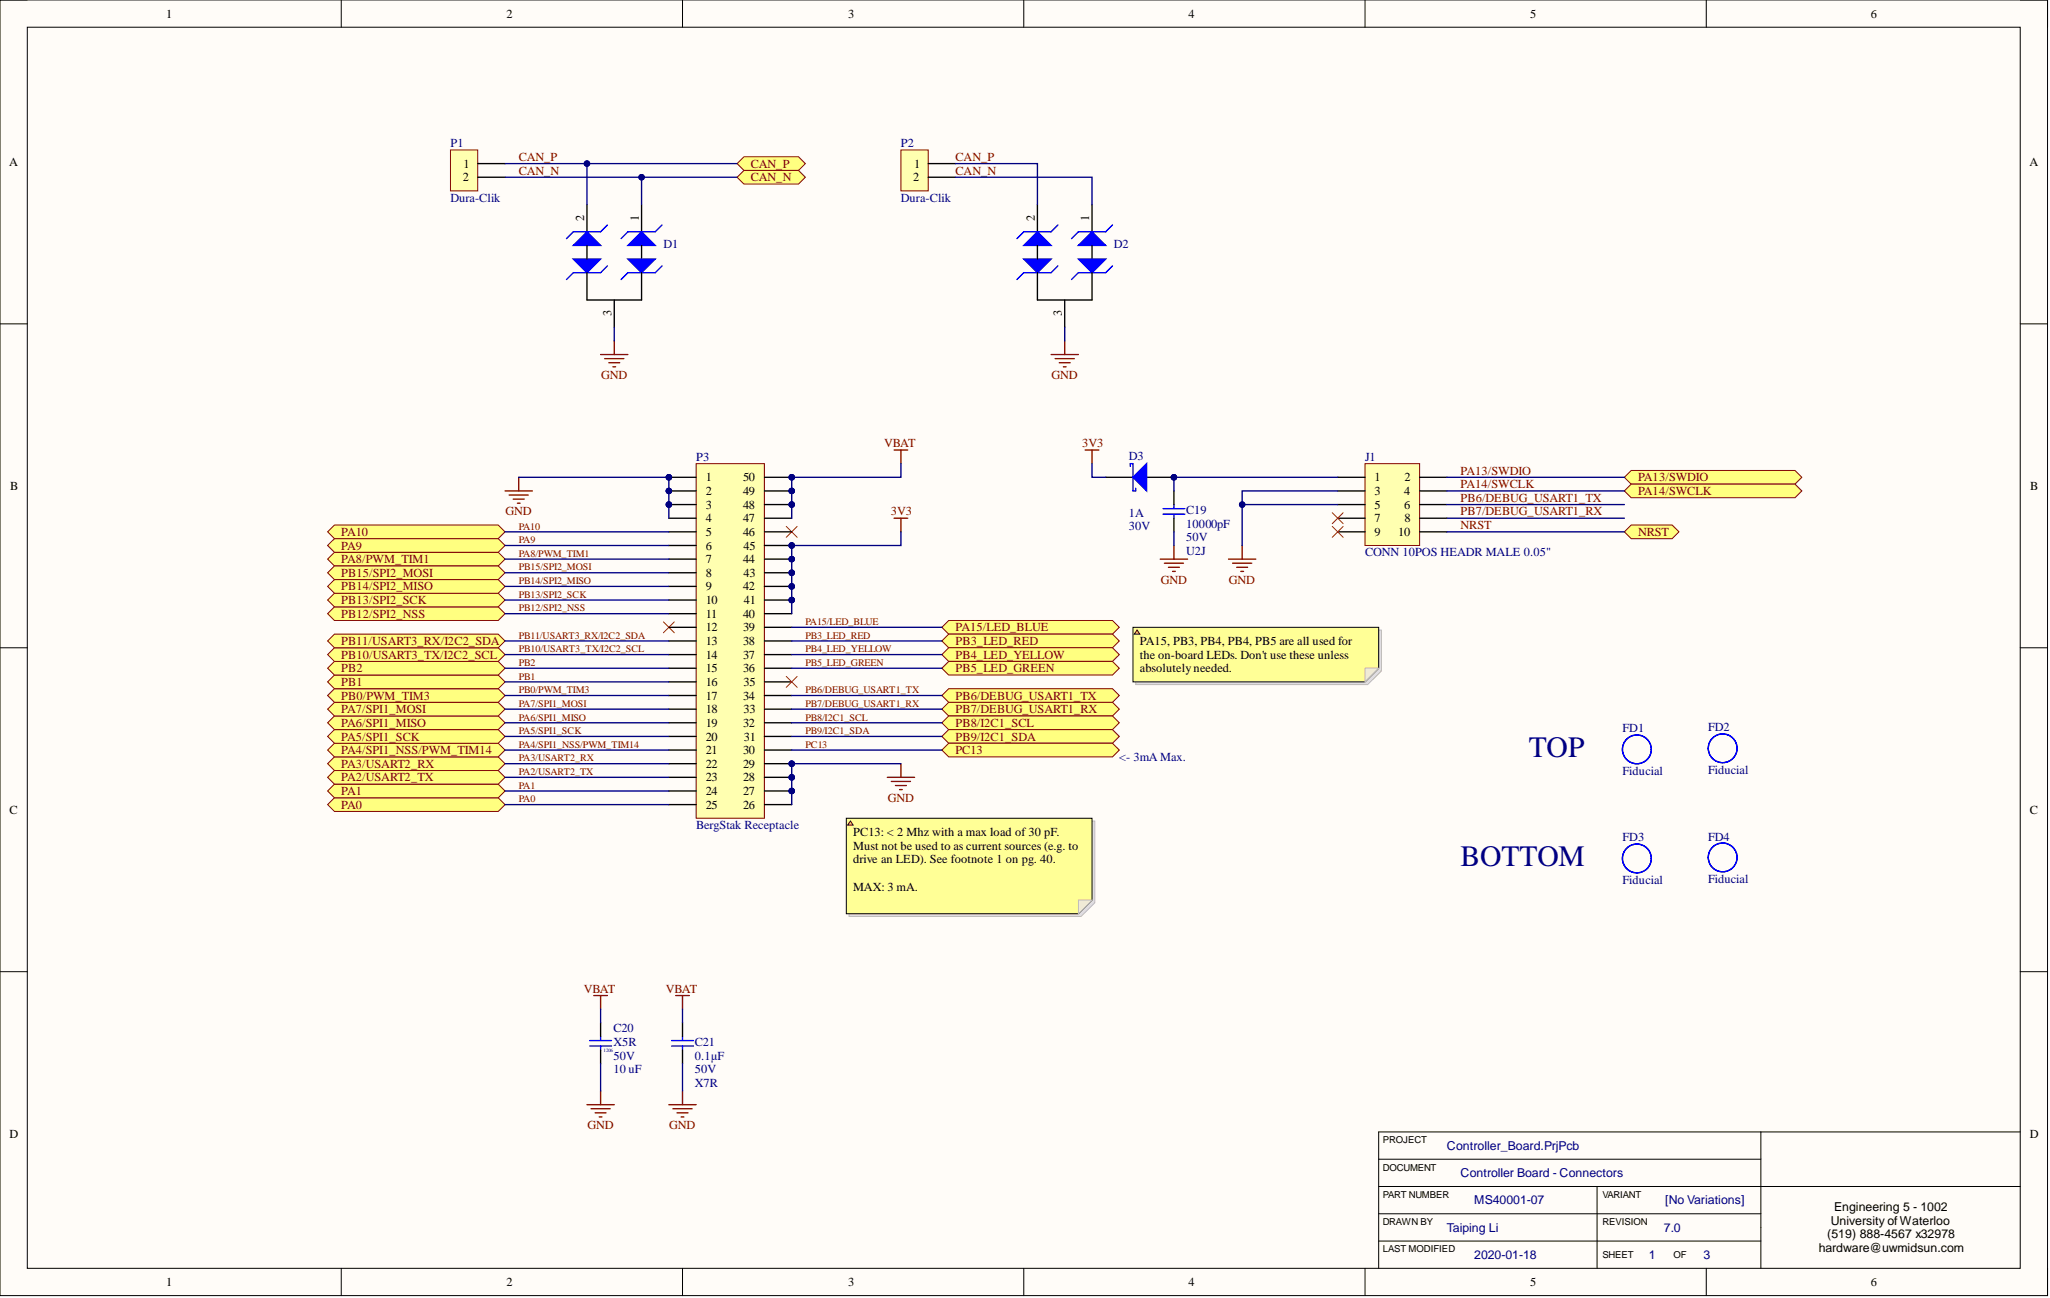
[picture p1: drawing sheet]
<svg xmlns="http://www.w3.org/2000/svg" width="381mm" height="241mm" viewBox="0 0 381 241" stroke-linecap="round" stroke-linejoin="round" font-family="sans-serif">
<defs><g id="words">
<g font-size="5.5" fill="#000080">
<text x="284.1" y="140.8">TOP</text>
<text x="271.5" y="161.1">BOTTOM</text>
</g>
<g font-size="2.3">
<text x="30.9" y="3.3">1</text>
<text x="94.1" y="3.3">2</text>
<text x="157.6" y="3.3">3</text>
<text x="220.9" y="3.3">4</text>
<text x="284.4" y="3.3">5</text>
<text x="347.7" y="3.3">6</text>
<text x="1.7" y="30.8">A</text>
<text x="86" y="33.7">2</text>
<text x="86.2" y="31.2">1</text>
<text x="169.7" y="33.7">2</text>
<text x="169.9" y="31.2">1</text>
<text x="377.2" y="30.8">A</text>
<text x="108.6" y="41.1" transform="rotate(-90 108.6 41.1)">2</text>
<text x="118.7" y="41.1" transform="rotate(-90 118.7 41.1)">1</text>
<text x="192.3" y="41.1" transform="rotate(-90 192.3 41.1)">2</text>
<text x="202.4" y="41.1" transform="rotate(-90 202.4 41.1)">1</text>
<text x="113.7" y="58.7" transform="rotate(-90 113.7 58.7)">3</text>
<text x="197.4" y="58.7" transform="rotate(-90 197.4 58.7)">3</text>
<text x="131.2" y="89.5">1</text>
<text x="138.1" y="89.5">50</text>
<text x="255.5" y="89.5">1</text>
<text x="261.1" y="89.5">2</text>
<text x="1.9" y="91.1">B</text>
<text x="131.2" y="92">2</text>
<text x="131.2" y="94.6">3</text>
<text x="138.1" y="94.6">48</text>
<text x="138.1" y="92">49</text>
<text x="255.5" y="92">3</text>
<text x="255.5" y="94.6">5</text>
<text x="261" y="92">4</text>
<text x="261" y="94.6">6</text>
<text x="377.3" y="91.1">B</text>
<text x="131.2" y="97.1">4</text>
<text x="131.2" y="99.6">5</text>
<text x="138.1" y="99.6">46</text>
<text x="138.1" y="97.1">47</text>
<text x="255.5" y="97.1">7</text>
<text x="255.5" y="99.6">9</text>
<text x="259.9" y="99.6">10</text>
<text x="261.1" y="97.1">8</text>
<text x="131.2" y="102.2">6</text>
<text x="131.2" y="104.7">7</text>
<text x="131.2" y="107.2">8</text>
<text x="138.1" y="104.7">44</text>
<text x="138.2" y="107.2">43</text>
<text x="138.2" y="102.2">45</text>
<text x="131.2" y="109.8">9</text>
<text x="131.2" y="112.3">10</text>
<text x="138.1" y="109.8">42</text>
<text x="138.3" y="112.3">41</text>
<text x="131.2" y="114.8">11</text>
<text x="131.2" y="117.4">12</text>
<text x="131.2" y="119.9">13</text>
<text x="138.1" y="119.9">38</text>
<text x="138.1" y="117.4">39</text>
<text x="138.1" y="114.8">40</text>
<text x="211.8" y="119.9">PA15, PB3, PB4, PB4, PB5 are all used for</text>
<text x="131.2" y="122.5">14</text>
<text x="131.2" y="125">15</text>
<text x="138.1" y="125">36</text>
<text x="138.1" y="122.5">37</text>
<text x="211.8" y="122.5">the on-board LEDs. Don't use these unless</text>
<text x="211.8" y="125">absolutelyneeded.</text>
<text x="131.2" y="127.5">16</text>
<text x="131.2" y="130.1">17</text>
<text x="138.1" y="130.1">34</text>
<text x="138.2" y="127.5">35</text>
<text x="131.2" y="132.6">18</text>
<text x="131.2" y="135.1">19</text>
<text x="131.2" y="137.7">20</text>
<text x="138.1" y="135.1">32</text>
<text x="138.2" y="132.6">33</text>
<text x="138.3" y="137.7">31</text>
<text x="131.2" y="140.2">21</text>
<text x="131.2" y="142.7">22</text>
<text x="138.1" y="142.7">29</text>
<text x="138.1" y="140.2">30</text>
<text x="131.2" y="145.3">23</text>
<text x="131.2" y="147.8">24</text>
<text x="138.1" y="147.8">27</text>
<text x="138.1" y="145.3">28</text>
<text x="1.8" y="151.3">C</text>
<text x="131.2" y="150.3">25</text>
<text x="138.1" y="150.3">26</text>
<text x="158.6" y="155.4">PC13: &lt; 2 Mhz with a max load of 30 pF.</text>
<text x="377.2" y="151.3">C</text>
<text x="158.6" y="157.9">Must not be used to as current sources (e.g. to</text>
<text x="158.6" y="160.5">drive an LED). See footnote 1 on pg. 40.</text>
<text x="158.6" y="165.6">MAX: 3 mA.</text>
<text x="1.8" y="211.5">D</text>
<text x="377.2" y="211.5">D</text>
<text x="340.3" y="227.7">University of Waterloo</text>
<text x="340.9" y="225.1">Engineering 5 - 1002</text>
<text x="338" y="232.7">hardware@uwmidsun.com</text>
<text x="339.6" y="230.2">(519) 888-4567 x32978</text>
<text x="30.9" y="239.1">1</text>
<text x="94.1" y="239.1">2</text>
<text x="157.6" y="239.1">3</text>
<text x="220.9" y="239.1">4</text>
<text x="284.4" y="239.1">5</text>
<text x="347.7" y="239.1">6</text>
</g>
<g font-size="2.3" fill="#000080">
<text x="83.7" y="27.4">P1</text>
<text x="167.4" y="27.4">P2</text>
<text x="83.7" y="37.5">Dura-Clik</text>
<text x="167.4" y="37.5">Dura-Clik</text>
<text x="123.3" y="46.1">D1</text>
<text x="207" y="46.1">D2</text>
<text x="129.4" y="85.7">P3</text>
<text x="209.8" y="85.4">D3</text>
<text x="253.7" y="85.7">J1</text>
<text x="220.5" y="95.6">C19</text>
<text x="209.8" y="96.1">1A</text>
<text x="209.8" y="98.6">30V</text>
<text x="220.5" y="98.1">10000pF</text>
<text x="220.5" y="100.6">50V</text>
<text x="220.5" y="103.2">U2J</text>
<text x="253.7" y="103.4">CONN 10POS HEADR MALE 0.05&quot;</text>
<text x="301.6" y="136.1">FD1</text>
<text x="317.5" y="136">FD2</text>
<text x="208" y="141.5">&lt;- 3mA Max.</text>
<text x="317.5" y="143.8">Fiducial</text>
<text x="301.6" y="144">Fiducial</text>
<text x="129.4" y="154.1">BergStak Receptacle</text>
<text x="301.6" y="156.4">FD3</text>
<text x="317.5" y="156.3">FD4</text>
<text x="301.6" y="164.3">Fiducial</text>
<text x="317.5" y="164.1">Fiducial</text>
<text x="114" y="191.9">C20</text>
<text x="114" y="194.5">X5R</text>
<text x="114" y="197">50V</text>
<text x="129.1" y="197">0.1µF</text>
<text x="129.1" y="194.5">C21</text>
<text x="114" y="199.5">10 uF</text>
<text x="129.1" y="199.5">50V</text>
<text x="129.1" y="202.1">X7R</text>
<text x="268.9" y="213.7">Controller_Board.PrjPcb</text>
<text x="271.5" y="218.8">Controller Board - Connectors</text>
<text x="274" y="223.9">MS40001-07</text>
<text x="309.5" y="223.9">[No Variations]</text>
<text x="268.9" y="228.9">Taiping Li</text>
<text x="309.3" y="228.9">7.0</text>
<text x="274" y="234">2020-01-18</text>
<text x="306.5" y="234">1</text>
<text x="316.6" y="234">3</text>
</g>
<g font-size="2.3" fill="#800000">
<text x="96.4" y="29.9">CAN_P</text>
<text x="177.6" y="29.9">CAN_P</text>
<text x="96.4" y="32.4">CAN_N</text>
<text x="139.5" y="31.2">CAN_P</text>
<text x="139.5" y="33.7">CAN_N</text>
<text x="177.6" y="32.4">CAN_N</text>
<text x="111.7" y="70.5">GND</text>
<text x="195.4" y="70.5">GND</text>
<text x="164.3" y="83.2">VBAT</text>
<text x="201.1" y="83.2">3V3</text>
<text x="271.5" y="88.2">PA13/SWDIO</text>
<text x="304.4" y="89.5">PA13/SWDIO</text>
<text x="94" y="95.8">GND</text>
<text x="165.6" y="95.8">3V3</text>
<text x="271.5" y="90.8">PA14/SWCLK</text>
<text x="271.5" y="93.3">PB6/DEBUG_USART1_TX</text>
<text x="271.5" y="95.8">PB7/DEBUG_USART1_RX</text>
<text x="304.4" y="92">PA14/SWCLK</text>
<text x="63.4" y="99.6">PA10</text>
<text x="271.5" y="98.4">NRST</text>
<text x="304.4" y="99.6">NRST</text>
<text x="63.4" y="104.7">PA8/PWM_TIM1</text>
<text x="63.4" y="102.2">PA9</text>
<text x="63.4" y="107.2">PB15/SPI2_MOSI</text>
<text x="63.4" y="112.3">PB13/SPI2_SCK</text>
<text x="63.4" y="109.8">PB14/SPI2_MISO</text>
<text x="215.7" y="108.5">GND</text>
<text x="228.4" y="108.5">GND</text>
<text x="63.4" y="119.9">PB11/USART3_RX/I2C2_SDA</text>
<text x="63.4" y="114.8">PB12/SPI2_NSS</text>
<text x="177.6" y="117.4">PA15/LED_BLUE</text>
<text x="177.6" y="119.9">PB3_LED_RED</text>
<text x="63.4" y="125">PB2</text>
<text x="63.4" y="122.5">PB10/USART3_TX/I2C2_SCL</text>
<text x="177.6" y="122.5">PB4_LED_YELLOW</text>
<text x="177.6" y="125">PB5_LED_GREEN</text>
<text x="63.4" y="130.1">PB0/PWM_TIM3</text>
<text x="63.4" y="127.5">PB1</text>
<text x="177.6" y="130.1">PB6/DEBUG_USART1_TX</text>
<text x="63.4" y="137.7">PA5/SPI1_SCK</text>
<text x="63.4" y="135.1">PA6/SPI1_MISO</text>
<text x="63.4" y="132.6">PA7/SPI1_MOSI</text>
<text x="177.6" y="132.6">PB7/DEBUG_USART1_RX</text>
<text x="177.6" y="135.1">PB8/I2C1_SCL</text>
<text x="177.6" y="137.7">PB9/I2C1_SDA</text>
<text x="63.4" y="142.7">PA3/USART2_RX</text>
<text x="63.4" y="140.2">PA4/SPI1_NSS/PWM_TIM14</text>
<text x="177.6" y="140.2">PC13</text>
<text x="63.4" y="147.8">PA1</text>
<text x="63.4" y="145.3">PA2/USART2_TX</text>
<text x="165" y="149.1">GND</text>
<text x="63.4" y="150.3">PA0</text>
<text x="108.5" y="184.6">VBAT</text>
<text x="123.7" y="184.6">VBAT</text>
<text x="109.2" y="209.9">GND</text>
<text x="124.4" y="209.9">GND</text>
</g>
<g font-size="1.9" fill="#800000">
<text x="96.4" y="98.4">PA10</text>
<text x="96.4" y="101">PA9</text>
<text x="96.4" y="103.5">PA8/PWM_TIM1</text>
<text x="96.4" y="106.1">PB15/SPI2_MOSI</text>
<text x="96.4" y="108.6">PB14/SPI2_MISO</text>
<text x="96.4" y="111.1">PB13/SPI2_SCK</text>
<text x="96.4" y="113.7">PB12/SPI2_NSS</text>
<text x="96.4" y="118.7">PB11/USART3_RX/I2C2_SDA</text>
<text x="149.7" y="118.7">PB3_LED_RED</text>
<text x="149.7" y="116.2">PA15/LED_BLUE</text>
<text x="96.4" y="121.3">PB10/USART3_TX/I2C2_SCL</text>
<text x="96.4" y="123.8">PB2</text>
<text x="149.7" y="123.8">PB5_LED_GREEN</text>
<text x="149.7" y="121.3">PB4_LED_YELLOW</text>
<text x="96.4" y="126.3">PB1</text>
<text x="96.4" y="128.9">PB0/PWM_TIM3</text>
<text x="96.4" y="131.4">PA7/SPI1_MOSI</text>
<text x="149.7" y="128.9">PB6/DEBUG_USART1_TX</text>
<text x="149.7" y="131.4">PB7/DEBUG_USART1_RX</text>
<text x="96.4" y="133.9">PA6/SPI1_MISO</text>
<text x="96.4" y="136.5">PA5/SPI1_SCK</text>
<text x="149.7" y="133.9">PB8/I2C1_SCL</text>
<text x="149.7" y="136.5">PB9/I2C1_SDA</text>
<text x="96.4" y="139">PA4/SPI1_NSS/PWM_TIM14</text>
<text x="96.4" y="141.6">PA3/USART2_RX</text>
<text x="149.7" y="139">PC13</text>
<text x="96.4" y="144.1">PA2/USART2_TX</text>
<text x="96.4" y="146.6">PA1</text>
<text x="96.4" y="149.2">PA0</text>
</g>
<g font-size="1.8">
<text x="257" y="212.5">PROJECT</text>
<text x="257" y="217.6">DOCUMENT</text>
<text x="257" y="227.8">DRAWN BY</text>
<text x="257" y="222.7">PART NUMBER</text>
<text x="297.8" y="227.8">REVISION</text>
<text x="297.8" y="222.7">VARIANT</text>
<text x="257" y="232.8">LAST MODIFIED</text>
<text x="297.8" y="233.8">SHEET</text>
<text x="311" y="233.8">OF</text>
</g>
<text font-size=".9" fill="#000080" x="112.1" y="195.6">1206</text>
</g></defs>
<path d="M0 0h380.5v240.9h-380.5z" fill-rule="evenodd" fill="#fffcf8"/>
<path d="M0 0h380.5v240.9h-380.5z" fill="none" stroke="#000" stroke-width=".19"/>
<path d="M5.1 5.1h370.4v230.7h-370.4z" fill-rule="evenodd" fill="#fffcf8"/>
<g fill="none" stroke="#000" stroke-width=".19">
<path d="M0 0h5.1M63.4 0v5.1M126.8 0v5.1M190.3 0v5.1M253.7 0v5.1M317.1 0v5.1M375.5 0h5v5.1M5.1 5.1h370.4v230.7h-370.4zM0 60.2h5.1M375.5 60.2h5M0 120.4h5.1M375.5 120.4h5"/>
<path d="M0 180.6h5.1M375.5 180.6h5M256.2 215.5h71.1M327.3 210.4v25.4M375.5 210.4h-119.3v25.4M63.4 235.8v5.1M126.8 235.8v5.1M190.3 235.8v5.1M253.7 235.8v5.1M256.2 230.7h71.1M256.2 220.6h119.3M256.2 225.6h71.1"/>
<path d="M296.8 220.6v15.2M317.1 235.8v5.1M380.5 235.8v5.1"/>
</g>
<path d="M93.9 91.3h5M94.6 92h3.6M95.4 92.8h2M96.2 93.5h.5M96.4 88.7v2.6M166.2 96.3h2.5M167.4 96.3v2.6" fill="none" stroke="#800000" stroke-width=".25"/>
<path d="M146.1 97.9l2.1 2M148.2 97.9l-2.1 2M123.3 115.6l2 2M125.3 115.6l-2 2" fill="none" stroke="#f00" stroke-width=".19"/>
<circle cx="124.3" cy="88.7" r=".51" fill="#000080"/>
<circle cx="124.3" cy="88.7" r=".51" fill="none" stroke="#000080" stroke-width=".19"/>
<circle cx="124.3" cy="91.3" r=".51" fill="#000080"/>
<circle cx="124.3" cy="91.3" r=".51" fill="none" stroke="#000080" stroke-width=".19"/>
<circle cx="124.3" cy="93.8" r=".51" fill="#000080"/>
<circle cx="124.3" cy="93.8" r=".51" fill="none" stroke="#000080" stroke-width=".19"/>
<circle cx="147.1" cy="147" r=".51" fill="#000080"/>
<circle cx="147.1" cy="147" r=".51" fill="none" stroke="#000080" stroke-width=".19"/>
<circle cx="147.1" cy="144.5" r=".51" fill="#000080"/>
<circle cx="147.1" cy="144.5" r=".51" fill="none" stroke="#000080" stroke-width=".19"/>
<circle cx="147.1" cy="142" r=".51" fill="#000080"/>
<circle cx="147.1" cy="142" r=".51" fill="none" stroke="#000080" stroke-width=".19"/>
<circle cx="147.1" cy="111.5" r=".51" fill="#000080"/>
<circle cx="147.1" cy="111.5" r=".51" fill="none" stroke="#000080" stroke-width=".19"/>
<circle cx="147.1" cy="109" r=".51" fill="#000080"/>
<circle cx="147.1" cy="109" r=".51" fill="none" stroke="#000080" stroke-width=".19"/>
<circle cx="147.1" cy="106.5" r=".51" fill="#000080"/>
<circle cx="147.1" cy="106.5" r=".51" fill="none" stroke="#000080" stroke-width=".19"/>
<circle cx="147.1" cy="103.9" r=".51" fill="#000080"/>
<circle cx="147.1" cy="103.9" r=".51" fill="none" stroke="#000080" stroke-width=".19"/>
<circle cx="147.1" cy="101.4" r=".51" fill="#000080"/>
<circle cx="147.1" cy="101.4" r=".51" fill="none" stroke="#000080" stroke-width=".19"/>
<circle cx="147.1" cy="93.8" r=".51" fill="#000080"/>
<circle cx="147.1" cy="93.8" r=".51" fill="none" stroke="#000080" stroke-width=".19"/>
<circle cx="147.1" cy="91.3" r=".51" fill="#000080"/>
<circle cx="147.1" cy="91.3" r=".51" fill="none" stroke="#000080" stroke-width=".19"/>
<circle cx="147.1" cy="88.7" r=".51" fill="#000080"/>
<circle cx="147.1" cy="88.7" r=".51" fill="none" stroke="#000080" stroke-width=".19"/>
<path d="M129.4 86.2h12.7v65.9h-12.7z" fill-rule="evenodd" fill="#ffffb0"/>
<path d="M129.4 86.2h12.7v65.9h-12.7z" fill="none" stroke="#800000" stroke-width=".19"/>
<path d="M124.3 88.7h5.1" fill="none" stroke="#000" stroke-width=".25"/>
<circle cx="124.3" cy="88.7" r=".51" fill="#000080"/>
<circle cx="124.3" cy="88.7" r=".51" fill="none" stroke="#000080" stroke-width=".19"/>
<path d="M124.3 91.3h5.1" fill="none" stroke="#000" stroke-width=".25"/>
<circle cx="124.3" cy="91.3" r=".51" fill="#000080"/>
<circle cx="124.3" cy="91.3" r=".51" fill="none" stroke="#000080" stroke-width=".19"/>
<path d="M124.3 93.8h5.1" fill="none" stroke="#000" stroke-width=".25"/>
<circle cx="124.3" cy="93.8" r=".51" fill="#000080"/>
<circle cx="124.3" cy="93.8" r=".51" fill="none" stroke="#000080" stroke-width=".19"/>
<g fill="none" stroke="#000" stroke-width=".25">
<path d="M124.3 96.3h5.1M124.3 98.9h5.1M124.3 101.4h5.1M124.3 103.9h5.1M124.3 106.5h5.1M124.3 109h5.1M124.3 111.5h5.1M124.3 114.1h5.1M124.3 116.6h5.1M124.3 119.2h5.1M124.3 121.7h5.1M124.3 124.2h5.1"/>
<path d="M124.3 126.8h5.1M124.3 129.3h5.1M124.3 131.8h5.1M124.3 134.4h5.1M124.3 136.9h5.1M124.3 139.4h5.1M124.3 142h5.1M124.3 144.5h5.1M124.3 147h5.1M124.3 149.6h5.1M142.1 147h5M142.1 149.6h5"/>
</g>
<circle cx="147.1" cy="147" r=".51" fill="#000080"/>
<circle cx="147.1" cy="147" r=".51" fill="none" stroke="#000080" stroke-width=".19"/>
<path d="M142.1 144.5h5" fill="none" stroke="#000" stroke-width=".25"/>
<circle cx="147.1" cy="144.5" r=".51" fill="#000080"/>
<circle cx="147.1" cy="144.5" r=".51" fill="none" stroke="#000080" stroke-width=".19"/>
<path d="M142.1 142h5" fill="none" stroke="#000" stroke-width=".25"/>
<circle cx="147.1" cy="142" r=".51" fill="#000080"/>
<circle cx="147.1" cy="142" r=".51" fill="none" stroke="#000080" stroke-width=".19"/>
<path d="M142.1 119.2h5M142.1 116.6h5M142.1 114.1h5M142.1 111.5h5M142.1 139.4h5M142.1 136.9h5M142.1 134.4h5M142.1 131.8h5M142.1 129.3h5M142.1 126.8h5M142.1 124.2h5M142.1 121.7h5" fill="none" stroke="#000" stroke-width=".25"/>
<circle cx="147.1" cy="111.5" r=".51" fill="#000080"/>
<circle cx="147.1" cy="111.5" r=".51" fill="none" stroke="#000080" stroke-width=".19"/>
<path d="M142.1 109h5" fill="none" stroke="#000" stroke-width=".25"/>
<circle cx="147.1" cy="109" r=".51" fill="#000080"/>
<circle cx="147.1" cy="109" r=".51" fill="none" stroke="#000080" stroke-width=".19"/>
<path d="M142.1 106.5h5" fill="none" stroke="#000" stroke-width=".25"/>
<circle cx="147.1" cy="106.5" r=".51" fill="#000080"/>
<circle cx="147.1" cy="106.5" r=".51" fill="none" stroke="#000080" stroke-width=".19"/>
<path d="M142.1 103.9h5" fill="none" stroke="#000" stroke-width=".25"/>
<circle cx="147.1" cy="103.9" r=".51" fill="#000080"/>
<circle cx="147.1" cy="103.9" r=".51" fill="none" stroke="#000080" stroke-width=".19"/>
<path d="M142.1 101.4h5" fill="none" stroke="#000" stroke-width=".25"/>
<circle cx="147.1" cy="101.4" r=".51" fill="#000080"/>
<circle cx="147.1" cy="101.4" r=".51" fill="none" stroke="#000080" stroke-width=".19"/>
<path d="M142.1 98.9h5M142.1 96.3h5M142.1 93.8h5" fill="none" stroke="#000" stroke-width=".25"/>
<circle cx="147.1" cy="93.8" r=".51" fill="#000080"/>
<circle cx="147.1" cy="93.8" r=".51" fill="none" stroke="#000080" stroke-width=".19"/>
<path d="M142.1 91.3h5" fill="none" stroke="#000" stroke-width=".25"/>
<circle cx="147.1" cy="91.3" r=".51" fill="#000080"/>
<circle cx="147.1" cy="91.3" r=".51" fill="none" stroke="#000080" stroke-width=".19"/>
<path d="M142.1 88.7h5" fill="none" stroke="#000" stroke-width=".25"/>
<circle cx="147.1" cy="88.7" r=".51" fill="#000080"/>
<circle cx="147.1" cy="88.7" r=".51" fill="none" stroke="#000080" stroke-width=".19"/>
<path d="M146.1 125.7l2.1 2.1M148.2 125.7l-2.1 2.1" fill="none" stroke="#f00" stroke-width=".19"/>
<path d="M201.7 83.7h2.5M203 83.7v2.5M228.3 103.9h5.1M229.1 104.7h3.5M229.8 105.5h2.1M230.6 106.2h.5M230.9 101.4v2.5M164.9 144.5h5.1M165.7 145.3h3.5M166.4 146h2.1M167.2 146.8h.5M167.4 142v2.5" fill="none" stroke="#800000" stroke-width=".25"/>
<path d="M253.7 86.2h10.1v15.2h-10.1z" fill-rule="evenodd" fill="#ffffb0"/>
<path d="M253.7 86.2h10.1v15.2h-10.1z" fill="none" stroke="#800000" stroke-width=".19"/>
<path d="M248.6 88.7h5.1M248.6 91.3h5.1M248.6 93.8h5.1M248.6 96.3h5.1M248.6 98.9h5.1M263.8 88.7h5.1M263.8 91.3h5.1M263.8 93.8h5.1M263.8 96.3h5.1M263.8 98.9h5.1" fill="none" stroke="#000" stroke-width=".25"/>
<path d="M247.6 97.9l2 2M247.6 95.3l2 2.1M249.6 97.9l-2 2M249.6 95.3l-2 2.1" fill="none" stroke="#f00" stroke-width=".19"/>
<path d="M83.7 27.9h5.1v7.6h-5.1z" fill-rule="evenodd" fill="#ffffb0"/>
<path d="M83.7 27.9h5.1v7.6h-5.1z" fill="none" stroke="#800000" stroke-width=".19"/>
<path d="M88.8 30.4h5.1M88.8 33h5.1" fill="none" stroke="#000" stroke-width=".25"/>
<path d="M60.9 149.6l1.3-1.3h30.4l1.3 1.3-1.3 1.2h-30.4z" fill-rule="evenodd" fill="#ffff80"/>
<path d="M60.9 149.6l1.3-1.3h30.4l1.3 1.3-1.3 1.2h-30.4z" fill="none" stroke="#800000" stroke-width=".19"/>
<path d="M60.9 147l1.3-1.2h30.4l1.3 1.2-1.3 1.3h-30.4z" fill-rule="evenodd" fill="#ffff80"/>
<path d="M60.9 147l1.3-1.2h30.4l1.3 1.2-1.3 1.3h-30.4z" fill="none" stroke="#800000" stroke-width=".19"/>
<path d="M60.9 144.5l1.3-1.3h30.4l1.3 1.3-1.3 1.3h-30.4z" fill-rule="evenodd" fill="#ffff80"/>
<path d="M60.9 144.5l1.3-1.3h30.4l1.3 1.3-1.3 1.3h-30.4z" fill="none" stroke="#800000" stroke-width=".19"/>
<path d="M60.9 142l1.3-1.3h30.4l1.3 1.3-1.3 1.2h-30.4z" fill-rule="evenodd" fill="#ffff80"/>
<path d="M60.9 142l1.3-1.3h30.4l1.3 1.3-1.3 1.2h-30.4z" fill="none" stroke="#800000" stroke-width=".19"/>
<path d="M60.9 139.4l1.3-1.2h30.4l1.3 1.2-1.3 1.3h-30.4z" fill-rule="evenodd" fill="#ffff80"/>
<path d="M60.9 139.4l1.3-1.2h30.4l1.3 1.2-1.3 1.3h-30.4z" fill="none" stroke="#800000" stroke-width=".19"/>
<path d="M60.9 136.9l1.3-1.3h30.4l1.3 1.3-1.3 1.3h-30.4z" fill-rule="evenodd" fill="#ffff80"/>
<path d="M60.9 136.9l1.3-1.3h30.4l1.3 1.3-1.3 1.3h-30.4z" fill="none" stroke="#800000" stroke-width=".19"/>
<path d="M60.9 134.4l1.3-1.3h30.4l1.3 1.3-1.3 1.2h-30.4z" fill-rule="evenodd" fill="#ffff80"/>
<path d="M60.9 134.4l1.3-1.3h30.4l1.3 1.3-1.3 1.2h-30.4z" fill="none" stroke="#800000" stroke-width=".19"/>
<path d="M60.9 131.8l1.3-1.2h30.4l1.3 1.2-1.3 1.3h-30.4z" fill-rule="evenodd" fill="#ffff80"/>
<path d="M60.9 131.8l1.3-1.2h30.4l1.3 1.2-1.3 1.3h-30.4z" fill="none" stroke="#800000" stroke-width=".19"/>
<path d="M60.9 103.9l1.3-1.2h30.4l1.3 1.2-1.3 1.3h-30.4z" fill-rule="evenodd" fill="#ffff80"/>
<path d="M60.9 103.9l1.3-1.2h30.4l1.3 1.2-1.3 1.3h-30.4z" fill="none" stroke="#800000" stroke-width=".19"/>
<path d="M60.9 101.4l1.3-1.3h30.4l1.3 1.3-1.3 1.3h-30.4z" fill-rule="evenodd" fill="#ffff80"/>
<path d="M60.9 101.4l1.3-1.3h30.4l1.3 1.3-1.3 1.3h-30.4z" fill="none" stroke="#800000" stroke-width=".19"/>
<path d="M60.9 98.9l1.3-1.3h30.4l1.3 1.3-1.3 1.2h-30.4z" fill-rule="evenodd" fill="#ffff80"/>
<path d="M60.9 98.9l1.3-1.3h30.4l1.3 1.3-1.3 1.2h-30.4z" fill="none" stroke="#800000" stroke-width=".19"/>
<path d="M301.9 88.7l1.3-1.2h30.4l1.3 1.2-1.3 1.3h-30.4z" fill-rule="evenodd" fill="#ffff80"/>
<path d="M301.9 88.7l1.3-1.2h30.4l1.3 1.2-1.3 1.3h-30.4z" fill="none" stroke="#800000" stroke-width=".19"/>
<path d="M301.9 91.3l1.3-1.3h30.4l1.3 1.3-1.3 1.2h-30.4z" fill-rule="evenodd" fill="#ffff80"/>
<path d="M301.9 91.3l1.3-1.3h30.4l1.3 1.3-1.3 1.2h-30.4z" fill="none" stroke="#800000" stroke-width=".19"/>
<path d="M175 116.6l1.3-1.2h30.5l1.2 1.2-1.2 1.3h-30.5z" fill-rule="evenodd" fill="#ffff80"/>
<path d="M175 116.6l1.3-1.2h30.5l1.2 1.2-1.2 1.3h-30.5z" fill="none" stroke="#800000" stroke-width=".19"/>
<path d="M60.9 129.3l1.3-1.3h30.4l1.3 1.3-1.3 1.3h-30.4z" fill-rule="evenodd" fill="#ffff80"/>
<path d="M60.9 129.3l1.3-1.3h30.4l1.3 1.3-1.3 1.3h-30.4z" fill="none" stroke="#800000" stroke-width=".19"/>
<path d="M60.9 126.8l1.3-1.3h30.4l1.3 1.3-1.3 1.2h-30.4z" fill-rule="evenodd" fill="#ffff80"/>
<path d="M60.9 126.8l1.3-1.3h30.4l1.3 1.3-1.3 1.2h-30.4z" fill="none" stroke="#800000" stroke-width=".19"/>
<path d="M60.9 124.2l1.3-1.2h30.4l1.3 1.2-1.3 1.3h-30.4z" fill-rule="evenodd" fill="#ffff80"/>
<path d="M60.9 124.2l1.3-1.2h30.4l1.3 1.2-1.3 1.3h-30.4z" fill="none" stroke="#800000" stroke-width=".19"/>
<path d="M175 119.2l1.3-1.3h30.5l1.2 1.3-1.2 1.2h-30.5z" fill-rule="evenodd" fill="#ffff80"/>
<path d="M175 119.2l1.3-1.3h30.5l1.2 1.3-1.2 1.2h-30.5z" fill="none" stroke="#800000" stroke-width=".19"/>
<path d="M175 121.7l1.3-1.3h30.5l1.2 1.3-1.2 1.3h-30.5z" fill-rule="evenodd" fill="#ffff80"/>
<path d="M175 121.7l1.3-1.3h30.5l1.2 1.3-1.2 1.3h-30.5z" fill="none" stroke="#800000" stroke-width=".19"/>
<path d="M175 124.2l1.3-1.2h30.5l1.2 1.2-1.2 1.3h-30.5z" fill-rule="evenodd" fill="#ffff80"/>
<path d="M175 124.2l1.3-1.2h30.5l1.2 1.2-1.2 1.3h-30.5z" fill="none" stroke="#800000" stroke-width=".19"/>
<path d="M175 129.3l1.3-1.3h30.5l1.2 1.3-1.2 1.3h-30.5z" fill-rule="evenodd" fill="#ffff80"/>
<path d="M175 129.3l1.3-1.3h30.5l1.2 1.3-1.2 1.3h-30.5z" fill="none" stroke="#800000" stroke-width=".19"/>
<path d="M175 131.8l1.3-1.2h30.5l1.2 1.2-1.2 1.3h-30.5z" fill-rule="evenodd" fill="#ffff80"/>
<path d="M175 131.8l1.3-1.2h30.5l1.2 1.2-1.2 1.3h-30.5z" fill="none" stroke="#800000" stroke-width=".19"/>
<path d="M175 134.4l1.3-1.3h30.5l1.2 1.3-1.2 1.2h-30.5z" fill-rule="evenodd" fill="#ffff80"/>
<path d="M175 134.4l1.3-1.3h30.5l1.2 1.3-1.2 1.2h-30.5z" fill="none" stroke="#800000" stroke-width=".19"/>
<path d="M175 136.9l1.3-1.3h30.5l1.2 1.3-1.2 1.3h-30.5z" fill-rule="evenodd" fill="#ffff80"/>
<path d="M175 136.9l1.3-1.3h30.5l1.2 1.3-1.2 1.3h-30.5z" fill="none" stroke="#800000" stroke-width=".19"/>
<path d="M60.9 121.7l1.3-1.3h30.4l1.3 1.3-1.3 1.3h-30.4z" fill-rule="evenodd" fill="#ffff80"/>
<path d="M60.9 121.7l1.3-1.3h30.4l1.3 1.3-1.3 1.3h-30.4z" fill="none" stroke="#800000" stroke-width=".19"/>
<path d="M60.9 119.2l1.3-1.3h30.4l1.3 1.3-1.3 1.2h-30.4z" fill-rule="evenodd" fill="#ffff80"/>
<path d="M60.9 119.2l1.3-1.3h30.4l1.3 1.3-1.3 1.2h-30.4z" fill="none" stroke="#800000" stroke-width=".19"/>
<path d="M60.9 114.1l1.3-1.3h30.4l1.3 1.3-1.3 1.3h-30.4z" fill-rule="evenodd" fill="#ffff80"/>
<path d="M60.9 114.1l1.3-1.3h30.4l1.3 1.3-1.3 1.3h-30.4z" fill="none" stroke="#800000" stroke-width=".19"/>
<path d="M60.9 111.5l1.3-1.2h30.4l1.3 1.2-1.3 1.3h-30.4z" fill-rule="evenodd" fill="#ffff80"/>
<path d="M60.9 111.5l1.3-1.2h30.4l1.3 1.2-1.3 1.3h-30.4z" fill="none" stroke="#800000" stroke-width=".19"/>
<path d="M60.9 109l1.3-1.3h30.4l1.3 1.3-1.3 1.3h-30.4z" fill-rule="evenodd" fill="#ffff80"/>
<path d="M60.9 109l1.3-1.3h30.4l1.3 1.3-1.3 1.3h-30.4z" fill="none" stroke="#800000" stroke-width=".19"/>
<path d="M60.9 106.5l1.3-1.3h30.4l1.3 1.3-1.3 1.2h-30.4z" fill-rule="evenodd" fill="#ffff80"/>
<path d="M60.9 106.5l1.3-1.3h30.4l1.3 1.3-1.3 1.2h-30.4z" fill="none" stroke="#800000" stroke-width=".19"/>
<path d="M175 139.4l1.3-1.2h30.5l1.2 1.2-1.2 1.3h-30.5z" fill-rule="evenodd" fill="#ffff80"/>
<path d="M175 139.4l1.3-1.2h30.5l1.2 1.2-1.2 1.3h-30.5z" fill="none" stroke="#800000" stroke-width=".19"/>
<path d="M301.9 98.9l1.3-1.3h7.6l1.2 1.3-1.2 1.2h-7.6z" fill-rule="evenodd" fill="#ffff80"/>
<path d="M301.9 98.9l1.3-1.3h7.6l1.2 1.3-1.2 1.2h-7.6z" fill="none" stroke="#800000" stroke-width=".19"/>
<path d="M109.1 38v5.1M119.2 38v5.1M114.2 55.8v5" fill="none" stroke="#000" stroke-width=".25"/>
<path d="M106.6 45.6l2.5-2.5 2.5 2.5z" fill="#00f"/>
<path d="M106.6 45.6l2.5-2.5 2.5 2.5z" fill="none" stroke="#00f" stroke-width=".25"/>
<path d="M106.6 48.2h5l-2.5 2.5z" fill="#00f"/>
<path d="M106.6 48.2h5l-2.5 2.5zM112.9 41.8l-1.3 1.3h-5l-1.3 1.3M112.9 49.4l-1.3 1.3h-5l-1.3 1.3" fill="none" stroke="#00f" stroke-width=".25"/>
<path d="M116.7 45.6l2.5-2.5 2.6 2.5z" fill="#00f"/>
<path d="M116.7 45.6l2.5-2.5 2.6 2.5z" fill="none" stroke="#00f" stroke-width=".25"/>
<path d="M119.2 45.6v2.6" fill="none" stroke="#000" stroke-width=".25"/>
<path d="M116.7 48.2h5.1l-2.6 2.5z" fill="#00f"/>
<path d="M116.7 48.2h5.1l-2.6 2.5zM123 41.8l-1.2 1.3h-5.1l-1.3 1.3M123 49.4l-1.2 1.3h-5.1l-1.3 1.3" fill="none" stroke="#00f" stroke-width=".25"/>
<path d="M109.1 45.6v2.6M109.1 50.7v5.1h10.1v-5.1" fill="none" stroke="#000" stroke-width=".25"/>
<path d="M111.6 65.9h5.1M112.4 66.7h3.5M113.1 67.4h2.1M113.9 68.2h.5M114.2 63.4v2.5" fill="none" stroke="#800000" stroke-width=".25"/>
<path d="M167.4 27.9h5.1v7.6h-5.1z" fill-rule="evenodd" fill="#ffffb0"/>
<path d="M167.4 27.9h5.1v7.6h-5.1z" fill="none" stroke="#800000" stroke-width=".19"/>
<path d="M172.5 30.4h5.1M172.5 33h5.1M192.8 38v5.1M203 38v5.1M197.9 55.8v5" fill="none" stroke="#000" stroke-width=".25"/>
<path d="M190.3 45.6l2.5-2.5 2.5 2.5z" fill="#00f"/>
<path d="M190.3 45.6l2.5-2.5 2.5 2.5z" fill="none" stroke="#00f" stroke-width=".25"/>
<path d="M190.3 48.2h5l-2.5 2.5z" fill="#00f"/>
<path d="M190.3 48.2h5l-2.5 2.5zM196.6 41.8l-1.3 1.3h-5l-1.3 1.3M196.6 49.4l-1.3 1.3h-5l-1.3 1.3" fill="none" stroke="#00f" stroke-width=".25"/>
<path d="M200.4 45.6l2.6-2.5 2.5 2.5z" fill="#00f"/>
<path d="M200.4 45.6l2.6-2.5 2.5 2.5z" fill="none" stroke="#00f" stroke-width=".25"/>
<path d="M203 45.6v2.6" fill="none" stroke="#000" stroke-width=".25"/>
<path d="M200.4 48.2h5.1l-2.5 2.5z" fill="#00f"/>
<g fill="none" stroke="#00f" stroke-width=".25">
<path d="M200.4 48.2h5.1l-2.5 2.5zM206.8 41.8l-1.3 1.3h-5.1l-1.2 1.3M206.8 49.4l-1.3 1.3h-5.1l-1.2 1.3M216.1 95.6h4.1M216.1 94.6h4.1M218.2 93.8v.8M218.2 95.6v.7M109.6 194.5h4.1M109.6 193.4h4.1M111.6 192.7v.7M111.6 194.5v.7M124.8 194.5h4.1"/>
<path d="M124.8 193.4h4.1M126.8 192.7v.7M126.8 194.5v.7"/>
</g>
<path d="M192.8 45.6v2.6M192.8 50.7v5.1h10.2v-5.1M218.2 91.3v2.5M218.2 96.3v2.6M111.6 190.1v2.6M111.6 195.2v2.6M126.8 190.1v2.6M126.8 195.2v2.6" fill="none" stroke="#000" stroke-width=".25"/>
<g fill="none" stroke="#800000" stroke-width=".25">
<path d="M195.3 65.9h5.1M196.1 66.7h3.6M196.9 67.4h2M197.6 68.2h.5M197.9 63.4v2.5M166.2 83.7h2.5M167.4 83.7v2.5M215.6 103.9h5.1M216.4 104.7h3.6M217.2 105.5h2M217.9 106.2h.5M218.2 101.4v2.5"/>
<path d="M110.4 185.1h2.5M111.6 185.1v2.5M125.6 185.1h2.5M126.8 185.1v2.5M109.1 205.4h5.1M109.8 206.1h3.6M110.6 206.9h2M111.4 207.6h.5M111.6 202.8v2.6M124.3 205.4h5.1M125.1 206.1h3.5M125.8 206.9h2.1"/>
<path d="M126.6 207.6h.5M126.8 202.8v2.6"/>
</g>
<path d="M137 30.4l1.3-1.3h10.1l1.3 1.3-1.3 1.3h-10.1z" fill-rule="evenodd" fill="#ffff80"/>
<path d="M137 30.4l1.3-1.3h10.1l1.3 1.3-1.3 1.3h-10.1z" fill="none" stroke="#800000" stroke-width=".19"/>
<path d="M137 33l1.3-1.3h10.1l1.3 1.3-1.3 1.2h-10.1z" fill-rule="evenodd" fill="#ffff80"/>
<path d="M137 33l1.3-1.3h10.1l1.3 1.3-1.3 1.2h-10.1z" fill="none" stroke="#800000" stroke-width=".19"/>
<circle cx="218.2" cy="88.7" r=".51" fill="#000080"/>
<circle cx="218.2" cy="88.7" r=".51" fill="none" stroke="#000080" stroke-width=".19"/>
<path d="M213.1 88.7h5.1" fill="none" stroke="#000" stroke-width=".25"/>
<circle cx="218.2" cy="88.7" r=".51" fill="#000080"/>
<circle cx="218.2" cy="88.7" r=".51" fill="none" stroke="#000080" stroke-width=".19"/>
<path d="M205.5 88.7h5.1" fill="none" stroke="#000" stroke-width=".25"/>
<path d="M210.6 88.7l2.5-2.5v5.1z" fill="#00f"/>
<g fill="none" stroke="#00f" stroke-width=".25">
<path d="M210.1 86.7v-.5h.5v5.1h.5v-.5M210.6 88.7l2.5-2.5v5.1z"/>
<circle cx="304.2" cy="139.3" r="2.68"/>
</g>
<path d="M248.6 88.7h-30.4v2.6" fill="none" stroke="#000080" stroke-width=".25"/>
<circle cx="218.2" cy="88.7" r=".51" fill="#000080"/>
<circle cx="218.2" cy="88.7" r=".51" fill="none" stroke="#000080" stroke-width=".19"/>
<g fill="none" stroke="#000080" stroke-width=".25">
<path d="M93.9 33h43.1M93.9 98.9h30.4M93.9 119.2h30.4M93.9 114.1h30.4M93.9 111.5h30.4M93.9 109h30.4M93.9 106.5h30.4M93.9 103.9h30.4M93.9 101.4h30.4M93.9 139.4h30.4M93.9 136.9h30.4M93.9 134.4h30.4"/>
<path d="M93.9 131.8h30.4M93.9 129.3h30.4M93.9 126.8h30.4M93.9 124.2h30.4M93.9 121.7h30.4M93.9 149.6h30.4M93.9 147h30.4M93.9 144.5h30.4M93.9 142h30.4"/>
</g>
<circle cx="119.2" cy="33" r=".51" fill="#000080"/>
<circle cx="119.2" cy="33" r=".51" fill="none" stroke="#000080" stroke-width=".19"/>
<path d="M93.9 30.4h43.1" fill="none" stroke="#000080" stroke-width=".25"/>
<circle cx="109.1" cy="30.4" r=".51" fill="#000080"/>
<circle cx="109.1" cy="30.4" r=".51" fill="none" stroke="#000080" stroke-width=".19"/>
<path d="M96.4 88.7h27.9v7.6" fill="none" stroke="#000080" stroke-width=".25"/>
<circle cx="124.3" cy="93.8" r=".51" fill="#000080"/>
<circle cx="124.3" cy="93.8" r=".51" fill="none" stroke="#000080" stroke-width=".19"/>
<circle cx="124.3" cy="91.3" r=".51" fill="#000080"/>
<circle cx="124.3" cy="91.3" r=".51" fill="none" stroke="#000080" stroke-width=".19"/>
<circle cx="124.3" cy="88.7" r=".51" fill="#000080"/>
<circle cx="124.3" cy="88.7" r=".51" fill="none" stroke="#000080" stroke-width=".19"/>
<path d="M167.4 142h-20.3v7.6" fill="none" stroke="#000080" stroke-width=".25"/>
<circle cx="147.1" cy="147" r=".51" fill="#000080"/>
<circle cx="147.1" cy="147" r=".51" fill="none" stroke="#000080" stroke-width=".19"/>
<circle cx="147.1" cy="144.5" r=".51" fill="#000080"/>
<circle cx="147.1" cy="144.5" r=".51" fill="none" stroke="#000080" stroke-width=".19"/>
<circle cx="147.1" cy="142" r=".51" fill="#000080"/>
<circle cx="147.1" cy="142" r=".51" fill="none" stroke="#000080" stroke-width=".19"/>
<path d="M167.4 98.9v2.5h-20.3v12.7M147.1 119.2h27.9M147.1 116.6h27.9M147.1 139.4h27.9M147.1 136.9h27.9M147.1 134.4h27.9M147.1 131.8h27.9M147.1 129.3h27.9M147.1 124.2h27.9M147.1 121.7h27.9" fill="none" stroke="#000080" stroke-width=".25"/>
<circle cx="147.1" cy="101.4" r=".51" fill="#000080"/>
<circle cx="147.1" cy="101.4" r=".51" fill="none" stroke="#000080" stroke-width=".19"/>
<circle cx="147.1" cy="103.9" r=".51" fill="#000080"/>
<circle cx="147.1" cy="103.9" r=".51" fill="none" stroke="#000080" stroke-width=".19"/>
<circle cx="147.1" cy="106.5" r=".51" fill="#000080"/>
<circle cx="147.1" cy="106.5" r=".51" fill="none" stroke="#000080" stroke-width=".19"/>
<circle cx="147.1" cy="109" r=".51" fill="#000080"/>
<circle cx="147.1" cy="109" r=".51" fill="none" stroke="#000080" stroke-width=".19"/>
<circle cx="147.1" cy="111.5" r=".51" fill="#000080"/>
<circle cx="147.1" cy="111.5" r=".51" fill="none" stroke="#000080" stroke-width=".19"/>
<path d="M167.4 86.2v2.5h-20.3v7.6" fill="none" stroke="#000080" stroke-width=".25"/>
<circle cx="147.1" cy="88.7" r=".51" fill="#000080"/>
<circle cx="147.1" cy="88.7" r=".51" fill="none" stroke="#000080" stroke-width=".19"/>
<circle cx="147.1" cy="91.3" r=".51" fill="#000080"/>
<circle cx="147.1" cy="91.3" r=".51" fill="none" stroke="#000080" stroke-width=".19"/>
<circle cx="147.1" cy="93.8" r=".51" fill="#000080"/>
<circle cx="147.1" cy="93.8" r=".51" fill="none" stroke="#000080" stroke-width=".19"/>
<path d="M177.6 33h25.4v5M177.6 30.4h15.2v7.6M203 86.2v2.5h2.5M230.9 93.8h17.7" fill="none" stroke="#000080" stroke-width=".25"/>
<circle cx="230.9" cy="93.8" r=".51" fill="#000080"/>
<circle cx="230.9" cy="93.8" r=".51" fill="none" stroke="#000080" stroke-width=".19"/>
<path d="M248.6 91.3h-17.7v10.1" fill="none" stroke="#000080" stroke-width=".25"/>
<circle cx="230.9" cy="93.8" r=".51" fill="#000080"/>
<circle cx="230.9" cy="93.8" r=".51" fill="none" stroke="#000080" stroke-width=".19"/>
<path d="M109.1 30.4v7.6M268.9 98.9h33M268.9 96.3h33M268.9 93.8h33M268.9 91.3h33M268.9 88.7h33" fill="none" stroke="#000080" stroke-width=".25"/>
<circle cx="109.1" cy="30.4" r=".51" fill="#000080"/>
<circle cx="109.1" cy="30.4" r=".51" fill="none" stroke="#000080" stroke-width=".19"/>
<path d="M119.2 33v5M114.2 60.8v2.6M111.6 187.6v2.5M111.6 197.8v5" fill="none" stroke="#000080" stroke-width=".25"/>
<circle cx="119.2" cy="33" r=".51" fill="#000080"/>
<circle cx="119.2" cy="33" r=".51" fill="none" stroke="#000080" stroke-width=".19"/>
<path d="M197.9 60.8v2.6M218.2 98.9v2.5M126.8 187.6v2.5M126.8 197.8v5" fill="none" stroke="#000080" stroke-width=".25"/>
<g fill="none" stroke="#00f" stroke-width=".25">
<circle cx="320.2" cy="139.1" r="2.67"/>
<circle cx="304.2" cy="159.6" r="2.68"/>
<circle cx="320.2" cy="159.4" r="2.67"/>
</g>
<path d="M157.8 152.6h45.7v15.2l-2.6 2.6h-43.1z" fill-rule="evenodd" fill="#e0ddd7"/>
<path d="M157.8 152.6h45.7v15.2l-2.6 2.6h-43.1z" fill="none" stroke="#bfbdba" stroke-width=".19"/>
<path d="M157.3 152.1h45.7v15.2l-2.6 2.6h-43.1z" fill-rule="evenodd" fill="#ffff96"/>
<path d="M157.3 152.1h45.7v15.2l-2.6 2.6h-43.1z" fill="none" stroke="#000" stroke-width=".19"/>
<path d="M200.4 167.3h2.6l-2.6 2.6z" fill="#f2f0d8"/>
<path d="M200.4 167.3h2.6l-2.6 2.6z" fill="none" stroke="#bfbdba" stroke-width=".19"/>
<path d="M158.1 152.6l.5 .8h-1.1z" fill="#ffcc78"/>
<path d="M158.1 152.6l.5 .8h-1.1z" fill="none" stroke="#300" stroke-width=".19"/>
<path d="M211.1 117.1h45.6v7.6l-2.5 2.6h-43.1z" fill-rule="evenodd" fill="#e0ddd7"/>
<path d="M211.1 117.1h45.6v7.6l-2.5 2.6h-43.1z" fill="none" stroke="#bfbdba" stroke-width=".19"/>
<path d="M210.6 116.6h45.6v7.6l-2.5 2.6h-43.1z" fill-rule="evenodd" fill="#ffff96"/>
<path d="M210.6 116.6h45.6v7.6l-2.5 2.6h-43.1z" fill="none" stroke="#000" stroke-width=".19"/>
<path d="M253.7 124.2h2.5l-2.5 2.6z" fill="#f2f0d8"/>
<path d="M253.7 124.2h2.5l-2.5 2.6z" fill="none" stroke="#bfbdba" stroke-width=".19"/>
<path d="M211.3 117.1l.5 .8h-1z" fill="#ffcc78"/>
<path d="M211.3 117.1l.5 .8h-1z" fill="none" stroke="#300" stroke-width=".19"/>
<use href="#words"/>
</svg>
